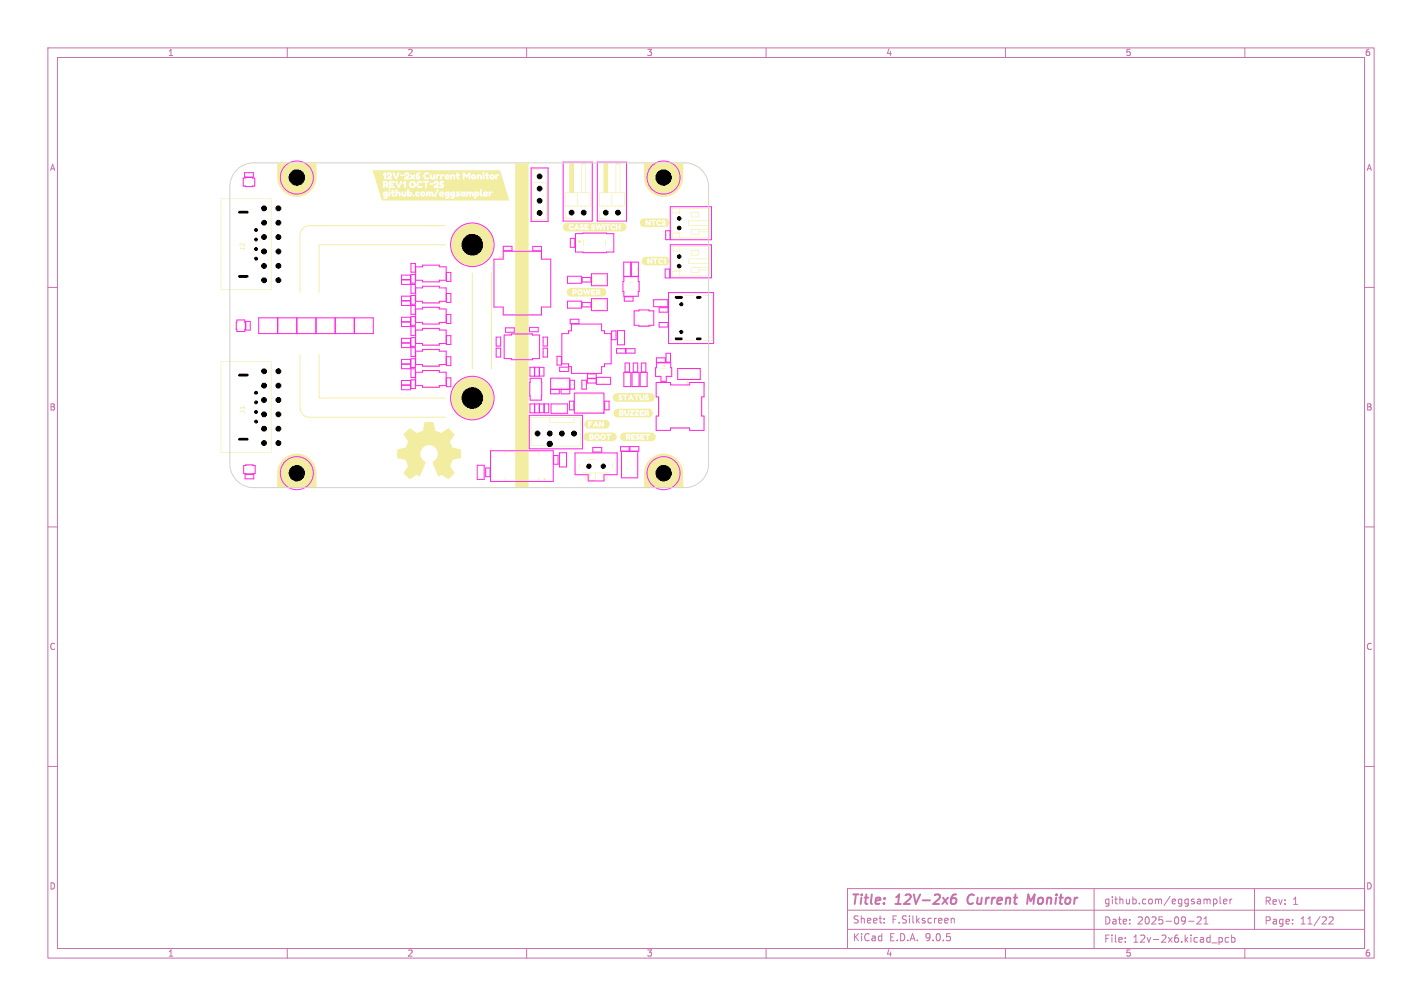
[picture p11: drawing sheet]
<svg xmlns="http://www.w3.org/2000/svg" width="297mm" height="210mm" viewBox="0 0 297 210" stroke-linecap="round" stroke-linejoin="round" font-family="sans-serif">
<defs><g id="words">
<g font-size="2.8" fill="#c872ab">
<text x="177.5" y="189.4">Title:</text>
<text x="187.2" y="189.4">12V-2x6</text>
<text x="202.9" y="189.4">Current</text>
<text x="216.2" y="189.4">Monitor</text>
</g>
<g font-size="2.1" fill="#c872ab">
<text x="230.5" y="189">github.com/eggsampler</text>
<text x="264" y="189.1">Rev:</text>
<text x="269.9" y="189.1">1</text>
<text x="178" y="196.7">KiCad</text>
<text x="178" y="193">Sheet:</text>
<text x="185.7" y="196.7">E.D.A.</text>
<text x="186.2" y="193">F.Silkscreen</text>
<text x="193.3" y="196.7">9.0.5</text>
<text x="230.5" y="193.2">Date:</text>
<text x="230.5" y="197">File:</text>
<text x="236.6" y="197">12v-2x6.kicad_pcb</text>
<text x="237.5" y="193.2">2025-09-21</text>
<text x="264" y="193.2">Page:</text>
<text x="271.5" y="193.2">11/22</text>
</g>
<g font-size="1.8" fill="#c872ab">
<text x="35" y="11.9">1</text>
<text x="85" y="11.9">2</text>
<text x="135" y="11.9">3</text>
<text x="185" y="11.9">4</text>
<text x="235" y="11.9">5</text>
<text x="285" y="11.9">6</text>
<text x="10.3" y="35.9">A</text>
<text x="285.4" y="35.9">A</text>
<text x="10.3" y="85.9">B</text>
<text x="285.3" y="85.9">B</text>
<text x="10.3" y="135.9">C</text>
<text x="285.3" y="135.9">C</text>
<text x="10.3" y="185.9">D</text>
<text x="285.3" y="185.9">D</text>
<text x="35" y="199.9">1</text>
<text x="85" y="199.9">2</text>
<text x="135" y="199.9">3</text>
<text x="185" y="199.9">4</text>
<text x="235" y="199.9">5</text>
<text x="285" y="199.9">6</text>
</g>
</g></defs>
<g fill="none" stroke="#c872ab" stroke-width=".21">
<path d="M10 10h277v190h-277zM12 12h273v186h-273zM60 10v2M110 10v2M160 10v2M210 10v2M260 10v2M10 60h2M285 60h2M10 110h2M285 110h2M10 160h2"/>
<path d="M285 160h2M60 198v2M110 198v2M160 198v2M177 194h108M177 190h108M177 185.5h108v12.5h-108zM184.7 192.6v.1M184.7 191.8v.1M198.7 191.7v1M198.7 191.8l.2-.1 .3 .1 .1 .9M210 198v2"/>
<path d="M228.5 185.5v12.5M235 196.6v.1M235 195.8v.1M248.2 192.3h1.2M250 191.5l.6-.1 .3 .4-.9 1.1h.9M251.5 192.9h.8M251.5 191.8l.4-.4v1.5M253.5 187.7v1.5M253.5 187.8l.4-.1 .3 .3-.2 .6h-.5M254.6 195.8l.4-.1 .3 .3-.1 .6h-.6M254.8 187.2v1.3l.2 .2M255.5 188.2l.8-.2-.1-.2-.4-.1-.3 .2 .1 .7h.6"/>
<path d="M256.6 195.8l-.4-.1-.3 .3 .1 .6h.6M256.9 187.7v1M257.2 195.8l.5-.1 .3 .3-.2 .6h-.6M257.2 195.2v1.5M257.3 187.7l-.4 .3M260 198v2M262 185.5v8.5M270 192.8v.1M270 192v.1M277.6 191.5l.6-.1 .3 .4-1 1.1h1"/>
</g>
<path d="M198.7 187.7a.64 .64 0 0 1 1 0v.6a.66 .66 0 0 1-1 .3M199.7 186.7a.81 .81 0 0 0-.9 .5M202.3 187l-.2 .9 .2 .7M216.1 186.7l-.8 1.4-.5-1.4-.3 2" fill="none" stroke="#c872ab" stroke-width=".4"/>
<g fill="#f2eda1">
<path d="M59 96a4.1 4.1 0 0 1 4.5-1 4.1 4.1 0 0 1 2.6 3.8v3h-8.2v-3.1h2.5a1.6 1.6 0 0 0 2.2 1.6 1.6 1.6 0 0 0 .4-2.7 1.6 1.6 0 0 0-2.6 .8v.3h-2.5a4.1 4.1 0 0 1 1.1-2.7z"/>
<path d="M107.6 34h2.8v18.5l2.6 .1v1.6l-.1-1.5h-2.5v12.9h2.5v-1.5h.1v1.6h-2.6v4.1h.7v.2l-.7-.1v5h.7v.1h-.7v19.1l2.2 .1v.8l-.1-.7h-2.1v6h2.1v-.6h.1v.8h-2.2v1.3h-2.8v-1.3l-2.2-.1 .1-.8 .1 .7h2v-6h-2v.7h-.2l.1-.9h2.1v-19.1h-.7v-.2l.7 .1v-5h-.7v-.1h.7v-4.1l-2.4-.1v-1.6l.1 1.6h2.3v-12.9h-2.3v1.4h-.1v-1.6h2.4z"/>
<path d="M135.6 96a4.1 4.1 0 0 1 4.5-1 4.1 4.1 0 0 1 2.6 3.8v3h-8.2v-3.1h2.5a1.6 1.6 0 0 0 2.2 1.6 1.6 1.6 0 0 0 .4-2.7 1.6 1.6 0 0 0-2.6 .8v.3h-2.5a4.1 4.1 0 0 1 1.1-2.7z"/>
<path d="M121.6 98.7l5.8 .1h-2.9l-.1 1.3-.2 .2h-.9l-.3-.3 .3 .2h.9l.1-.2v-1.2h-1.1v1.2h-.2v-1.2z"/>
<path d="M122.1 99.6l.3-.2v.7l.2 .1h-.5l.2-.1v-.5z"/>
<path d="M126.4 99.4h.5v.4l-.4 .3 .4 .1h-.6l.5-.6-.1-.1z"/>
<path d="M113.7 99.8l.3 .4h-.5z"/>
<path d="M85.1 89.8l.5-.4 1.5 1 1.2-.5 .4-1.8h1.9l.3 1.8 1.2 .5 1.6-1 .8 .8 .5 .5-.8 1.1a.59 .59 0 0 0 0 1 .77 .77 0 0 0 1 .8l1 .2 .1 1.8-1.5 .3a1.51 1.51 0 0 0 0 2.5l.1 .4-1.3 1.2-1.4-.9-.6 .3-1.2-3a1.84 1.84 0 0 0 .6-2.8 1.84 1.84 0 0 0-2.9 .1 1.84 1.84 0 0 0 .8 2.8l-1.2 3-.7-.4-1.4 .9-1.3-1.2 .7-1.1a.6 .6 0 0 0 0-1l-.3-.7-1.7-.4v-1.8l1.3-.3a.58 .58 0 0 0 .7-.7 .78 .78 0 0 0-.2-1.2l-.5-.9z"/>
<path d="M51.9 99.8l.4 .1z"/>
<path d="M51.9 99.1l.4 .1z"/>
<path d="M129.9 94.9h.4l-.3 .1v4h.3l-.1 .1h-.3z"/>
<path d="M132.7 94.9h.4v4.2h-.4l.3-.1v-4z"/>
<path d="M51.3 98.9l1.6 .1z"/>
<path d="M99.9 98.4v.4z"/>
<path d="M100.9 98.4h.1l-.1 .4z"/>
<path d="M101.5 98.5h.1v.3z"/>
<path d="M102.2 98.5h.1v.3z"/>
<path d="M121 96.9h.1v.9z"/>
<path d="M127.9 96.9h.1v.9z"/>
<path d="M51.7 97l1.2 .1h-1.2z"/>
<path d="M51.2 96.8l.4 .1-.2 .2z"/>
<path d="M117 95.8h.1v.4z"/>
<path d="M118.1 95.8h.1l-.1 .4z"/>
<path d="M115.7 95.8l.1 .4z"/>
<path d="M116.4 95.9h.1v.3z"/>
<path d="M122.9 95.8l1.8 .1h-1.8z"/>
<path d="M125.8 95.9h.4z"/>
<path d="M50.1 85.8h.9l.2 .5-.3-.3-.8-.1z"/>
<path d="M50 85.1l1-.1 .1-.2 .1 .6h-.2v-.2h-.7l.1 .3z"/>
<path d="M46.1 75.5h10.6v19.1l-10.6-.1 10.5-.1v-18.8h-10.4v18.8h-.1z"/>
<path d="M124.5 94.3h.5z"/>
<path d="M132.3 94l.4 .1h-.4z"/>
<path d="M130.3 94l.4 .1z"/>
<path d="M124.5 93.5h.5z"/>
<path d="M130.3 93.3l.4 .1z"/>
<path d="M132.3 93.3h.4l-.4 .1z"/>
<path d="M110.9 87.1l10.4-.1v6.1h-5.9l5.8-.1v-5.8h-1.3v1.1l-5.1-.1v-1l.1 1h4.9l.1-1h-8.9v5.8l3.2 .1h-3.3z"/>
<path d="M131 90.9l.3 .1v.1l-.3 .1z"/>
<path d="M129.8 90.6l.6-.3h5.7a.91 .91 0 0 1 .9 .9 .91 .91 0 0 1-.9 .9h-5.7a.9 .9 0 0 1-.7-1.3h1v.8a.16 .16 0 0 0 .2 .2 .16 .16 0 0 0 .1-.2v-.1h.2l.3 .3 .2-.1-.2-.3 .2-.4-.1-.2h.2v1h.8l.1-.3a.47 .47 0 0 0 .5 .4 .47 .47 0 0 0 .4-.5 .47 .47 0 0 0-.5-.5l.3 .1 .3-.2 .1 1h.7a.16 .16 0 0 0 .2-.2 .16 .16 0 0 0-.2-.1h-.5v-.2l.5-.1-.5-.1v-.2h.6l.1-.2 .4 .2v.8l.2 .1 .1-.9 .3-.1 .1-.1-1-.1-.1 .1-.1-.1h-.7l-.3 .2a.42 .42 0 0 0-.6-.2 .42 .42 0 0 0-.2 .5 .42 .42 0 0 0 .5 .3l-.1 .1-.3-.1-.1 .1h-.7v-.2l.4-.1-.4-.1v-.2h.5a.16 .16 0 0 0 .1-.1 .16 .16 0 0 0-.1-.2h-.7l-.1 .2-.6-.2h-.4l-.1 .2h-1z"/>
<path d="M123.4 90.9h.3l-.2 .3 .2 .3h-.3z"/>
<path d="M122.2 90.6l.6-.3h5.1a.9 .9 0 0 1 .9 .9 .9 .9 0 0 1-.9 .9h-5.1a.9 .9 0 0 1-.8-1.3h1.1v.9l.6 .1a.38 .38 0 0 0 .3-.6h.1a.62 .62 0 0 0 .6 .6 .62 .62 0 0 0 .6-.6 .61 .61 0 0 0 .9 .6 .61 .61 0 0 0 .1-1.1l.6 .2v.8h.3l.1-.8 .3-.1v-.2l-1.3 .1a.63 .63 0 0 0-.7-.1 .63 .63 0 0 0-.3 .6 .6 .6 0 0 0-.6-.6 .6 .6 0 0 0-.6 .6h-.2a.37 .37 0 0 0-.3-.6l-1.6 .2z"/>
<path d="M124.4 88.5l.1 .1h-.1z"/>
<path d="M122.6 87.6h3.8a.9 .9 0 0 1 .9 1 .9 .9 0 0 1-.9 .9h-3.8l-.6-.9 .3-.5h.5l.1 1h1.2l.1-.2h.5l.2 .2 .1-.2-.4-.8h.5l.1 1h.2v-.6l.5 .6 .3-.1-.1-1.1-.2 .1-.1 .6-.5-.7-.7 .2-.2-.2-.6 1.1h-.6v-.3l.4-.2-.1-.1h-.3v-.2h.5l.1-.2-.8-.1-.2 .2h-.5z"/>
<path d="M140 89.1l4.1 .1-4 .1z"/>
<path d="M95.5 80a4.4 4.4 0 0 1 7 .9 4.4 4.4 0 0 1-2.8 6.5 4.4 4.4 0 0 1-5.5-4.4h2.3a2.15 2.15 0 0 0 3 2.1 2.15 2.15 0 0 0 .5-3.7 2.15 2.15 0 0 0-3.5 1.3v.3h-2.3a4.4 4.4 0 0 1 1.3-3z"/>
<path d="M62.6 73.9l.1 .1v11.1a1.9 1.9 0 0 0 1.9 1.9l28.5 .1-.1 .1h-28.4a2.09 2.09 0 0 1-2.1-2.1z"/>
<path d="M134.9 85.9l.3 .1v.1l-.3 .1z"/>
<path d="M129.6 85.9h.3l-.2 .3 .2 .3h-.3z"/>
<path d="M128.4 85.6l.6-.3h6.9l.6 .9-.6 .9h-6.9a.9 .9 0 0 1-.7-1.3h1v1h.6a.47 .47 0 0 0 .3-.7v-.3h.2v.5a.53 .53 0 0 0 .5 .5 .53 .53 0 0 0 .5-.5v-.5l.6 .1-.5 .7v.2h.9v-.3h-.5l.6-.7 .1 .1h.4l-.5 .7 .1 .2h.8v-.3h-.4l.6-.7v1h.8a.16 .16 0 0 0 .1-.1 .16 .16 0 0 0-.1-.2h-.5v-.1l.5-.2-.5-.1v-.2h.5l.2-.1v.9a.16 .16 0 0 0 .2 .1 .16 .16 0 0 0 .1-.1v-.2h.2l.3 .3h.1l-.1-.4a.44 .44 0 0 0 .1-.5 .44 .44 0 0 0-.4-.3h-.4l-.1 .2-.2-.2h-.7l-.1 .2-.3-.2h-.7l-.1 .2-.2-.2h-.7l-.1 .2-.3-.2-.1 .7a.22 .22 0 0 1-.2 .2 .22 .22 0 0 1-.2-.2v-.5a.16 .16 0 0 0-.2-.2 .16 .16 0 0 0-.1 .2l-.5-.2-1.6 .2z"/>
<path d="M137.7 82.8v4.1z"/>
<path d="M146.4 82.8v4.1z"/>
<path d="M116.5 86l.6 .1h-.6z"/>
<path d="M120.3 82.2h5.9v3.8l-5.9 .1v-.1h5.8v-3.6h-5.8z"/>
<path d="M110.7 85l.1 .5z"/>
<path d="M111.5 85.1h.1v.4z"/>
<path d="M111.7 85.1h.1v.4z"/>
<path d="M112.5 85.1h.1v.4z"/>
<path d="M113.7 85l.1 .5z"/>
<path d="M114.5 85.1h.1v.4z"/>
<path d="M112.7 85.1h.1v.3z"/>
<path d="M113.5 85.1h.1l-.1 .3z"/>
<path d="M119 84.5h.1v.3z"/>
<path d="M119.7 84.5h.1v.3z"/>
<path d="M126.3 84.5h.1v.3z"/>
<path d="M127.1 84.5v.3z"/>
<path d="M116.5 84.5l.6 .1z"/>
<path d="M131.8 82.9l.1 .2h-.2z"/>
<path d="M128.2 82.3l.7-.2h6.9a.91 .91 0 0 1 .9 .9 .91 .91 0 0 1-.9 .9h-7l-.5-.2-.3-.4h1.2a.45 .45 0 0 0 .5 .3 .45 .45 0 0 0 .3-.6 .45 .45 0 0 0-.5-.3h.3l.1-.2 .6 .1v.9l.1 .1 .6-.1 .2 .1 .2-.3h.4l.3 .3v-.2l-.4-.9 .9 .1v1l.3-.1v-.9l.4-.1v.5a.52 .52 0 0 0 .4 .6 .52 .52 0 0 0 .6-.3h.2a.45 .45 0 0 0 .5 .3 .45 .45 0 0 0 .3-.6 .45 .45 0 0 0-.5-.3h.3a.3 .3 0 0 0-.1-.4 .3 .3 0 0 0-.4 .2 .46 .46 0 0 0 0 .5 .46 .46 0 0 0 .4 .2l-.1 .1-.3-.2-.3 .2v-.9h-.2v.6a.22 .22 0 0 1-.2 .3 .22 .22 0 0 1-.3-.3v-.5a.2 .2 0 0 0-.1-.1 .2 .2 0 0 0-.2 .1l-.1-.1h-.9l-.1 .1-.7-.1-.5 1.1h-.4v-.9h.3v-.2h-.9a.28 .28 0 0 1-.2 .1 .28 .28 0 0 1-.3-.1 .4 .4 0 0 0-.5 .3 .4 .4 0 0 0 .5 .4l-.1 .2-.3-.2-.1 .2h-1.2v-.5z"/>
<path d="M66.6 73.9l.1 .1v9h26.3l.1 .1-26.5 .1z"/>
<path d="M110.7 80h.1l-.1 2.6z"/>
<path d="M113 80.1h.1v2.5z"/>
<path d="M115.7 82.1h.4z"/>
<path d="M118 82.1h.3l-.3 .1z"/>
<path d="M115.7 81.4h.4z"/>
<path d="M117.9 81.4h.4z"/>
<path d="M84.6 81.2l.4 .1h-.4z"/>
<path d="M116.3 80.9l1.4 .1h-1.4z"/>
<path d="M92.1 80.5l.4 .4h-.6z"/>
<path d="M146 79.8l1.1-.1 .1 1.1h-.2v-.9z"/>
<path d="M88.3 80.5l.2 .2h3.1v-.2l.1 .2-3.3 .1z"/>
<path d="M130.3 78.4l.1 2.2h1.3v-2.2h.1v2.4l-1.6-.1z"/>
<path d="M132 78.4l.1 2.2h1.3v-2.2h.1v2.4l-1.6-.1z"/>
<path d="M133.7 78.4l.1 2.2h1.3v-2.2h.1v2.4l-1.6-.1z"/>
<path d="M84.6 80.5h.4z"/>
<path d="M140 80.4l4.1 .1-4 .1z"/>
<path d="M119.1 80.1h.1l-.1 .4z"/>
<path d="M119.8 80.1h.1v.4z"/>
<path d="M121.6 80.1h.1l-.1 .4z"/>
<path d="M122.3 80.1h.1v.4z"/>
<path d="M85.9 80l.1 .4z"/>
<path d="M86.6 80l.1 .4z"/>
<path d="M84.6 80.3h.4z"/>
<path d="M143.6 79.4l.1 .3 .4 .1-.4 .1v.4l-.1-.4-.4-.1 .4-.1z"/>
<path d="M125.8 80h.5z"/>
<path d="M113 79.8l.3-.1v.3z"/>
<path d="M93.3 79.6h.1l-.1 .4z"/>
<path d="M94 79.6h.1v.4z"/>
<path d="M123.4 79.8l.4 .1z"/>
<path d="M84.6 79.5h.4l-.4 .1z"/>
<path d="M116.3 79.2h1.4l-1.4 .1z"/>
<path d="M123.4 79.1l.4 .1z"/>
<path d="M142.2 77.1l4.1-.1v2.1h-4.1v-.1h4v-1.9z"/>
<path d="M125.8 79h.5z"/>
<path d="M123.4 78.8l.4 .1z"/>
<path d="M137 76.9h.1v1.5h.9l.1 .1h-1.1z"/>
<path d="M140.1 76.9h.1v1.6h-1.1l.1-.1h.9z"/>
<path d="M123.4 78.1l.4 .1z"/>
<path d="M85.9 77.8h.1v.3z"/>
<path d="M86.6 77.8h.1v.3z"/>
<path d="M110.7 77.4l.1 .4z"/>
<path d="M111.5 77.4h.1v.4z"/>
<path d="M111.7 77.4h.1v.4z"/>
<path d="M112.5 77.4h.1v.4z"/>
<path d="M112.7 77.5h.1v.3z"/>
<path d="M113.5 77.5h.1l-.1 .3z"/>
<path d="M88.3 77.5l3.3-.1 .1 .3-.1-.1h-3.1l-.1 .1z"/>
<path d="M117.6 77.4l.4 .1z"/>
<path d="M118.8 76.7l.6 .3-.5 .5z"/>
<path d="M98.6 56.9l.1 .1v20.1l-.2-.1z"/>
<path d="M102.6 56.9l.2 .1-.1 20.1-.2-.1z"/>
<path d="M138.2 76.9h.8z"/>
<path d="M84.6 76.8l.4 .1h-.4z"/>
<path d="M130.6 76.5h.1v.4z"/>
<path d="M131.4 76.5h.1l-.1 .4z"/>
<path d="M132.3 76.5l.1 .4z"/>
<path d="M133.1 76.5h.1l-.1 .4z"/>
<path d="M134 76.5h.1v.4z"/>
<path d="M134.8 76.5v.4z"/>
<path d="M117.6 76.7l.4 .1z"/>
<path d="M138.6 76.1l.4 .3-.4 .3z"/>
<path d="M92.1 76.1l.4 .4h-.6z"/>
<path d="M118.8 75.9h.1v.5h.5l-.5 .1z"/>
<path d="M125.6 76.4h.4l.1-.5h.1l-.1 .6z"/>
<path d="M88.3 76.1l.2 .2h3.1v-.2l.1 .2-3.3 .1z"/>
<path d="M84.6 76.1h.4l-.4 .1z"/>
<path d="M85.9 75.7h.1v.3z"/>
<path d="M86.6 75.7h.1v.3z"/>
<path d="M84.6 75.8l.4 .1h-.4z"/>
<path d="M137.8 75.5l.4 .1z"/>
<path d="M93.3 75.2h.1l-.1 .4z"/>
<path d="M94 75.2h.1v.4z"/>
<path d="M116.4 75.2h.1v.3z"/>
<path d="M117.1 75.1l.1 .4z"/>
<path d="M84.6 75.1h.4z"/>
<path d="M139.1 74.5h.2l-.1 .4z"/>
<path d="M139.9 74.5h.1v.4z"/>
<path d="M137.8 74.8h.4z"/>
<path d="M103.7 73.4h.1l-.1 .4z"/>
<path d="M104.4 73.4h.1v.4z"/>
<path d="M113.5 73.4h.1l-.1 .4z"/>
<path d="M114.2 73.4h.1v.4z"/>
<path d="M129.5 73.6l.4 .1z"/>
<path d="M131.5 73.6l.4 .1z"/>
<path d="M85.9 73.4h.1v.3z"/>
<path d="M86.6 73.4h.1v.3z"/>
<path d="M88.3 73.1l3.3-.1 .1 .3-.1-.1h-3.1l-.1 .1z"/>
<path d="M129.5 72.8l.4 .1h-.4z"/>
<path d="M131.5 72.8l.4 .1z"/>
<path d="M84.6 72.4l.4 .1h-.4z"/>
<path d="M92.1 71.7l.4 .4h-.6z"/>
<path d="M88.3 71.7l.2 .2h3.1v-.2l.1 .2-3.3 .1z"/>
<path d="M84.6 71.7h.4l-.4 .1z"/>
<path d="M85.9 71.3h.1v.3z"/>
<path d="M86.6 71.3h.1v.3z"/>
<path d="M84.6 71.5h.4z"/>
<path d="M103.7 71.1h.1l-.1 .4z"/>
<path d="M104.4 71.1h.1v.4z"/>
<path d="M113.5 71.1h.1l-.1 .4z"/>
<path d="M114.2 71.1h.1v.4z"/>
<path d="M93.3 70.8h.1l-.1 .4z"/>
<path d="M94 70.8h.1v.4z"/>
<path d="M142.9 71.1h2.2z"/>
<path d="M146.8 61.7h2.1l-.1 9.5-2-.1 1.9-.1v-9.2z"/>
<path d="M84.6 70.7h.4l-.4 .1z"/>
<path d="M129.2 70.3v.4z"/>
<path d="M130.2 70.3v.4z"/>
<path d="M127.8 69.9h.1v.3z"/>
<path d="M128.5 69.9h.1v.3z"/>
<path d="M106.1 69.5l.6 .1-.3 .4z"/>
<path d="M118.8 69.2h.6l-.5 .1v.4z"/>
<path d="M125.6 69.2l.5-.1 .1 .6h-.1l-.1-.4z"/>
<path d="M106.3 69.2l.4 .1z"/>
<path d="M85.9 69h.1v.3z"/>
<path d="M86.6 69h.1v.3z"/>
<path d="M111.3 69.1l.4 .1z"/>
<path d="M88.3 68.7l3.3-.1 .1 .3-.1-.1h-3.1l-.1 .1z"/>
<path d="M49.1 68.5l.3 .2-.2 .2z"/>
<path d="M56.6 68.8l.3 .1z"/>
<path d="M60.6 68.8l.3 .1z"/>
<path d="M64.6 68.8l.3 .1z"/>
<path d="M68.6 68.8l.3 .1z"/>
<path d="M72.6 68.8l.3 .1z"/>
<path d="M76.6 68.8l.3 .1z"/>
<path d="M51.2 67.3h.1v1.5z"/>
<path d="M106.3 68.5l.4 .1z"/>
<path d="M111.3 68.4l.4 .1z"/>
<path d="M49.3 67.3h.1v1.2z"/>
<path d="M54.3 67.7h.1v.7z"/>
<path d="M57.6 67.7h.1l-.1 .7z"/>
<path d="M58.3 67.7h.1v.7z"/>
<path d="M61.6 67.7h.1l-.1 .7z"/>
<path d="M62.3 67.7h.1v.7z"/>
<path d="M65.6 67.6v.8z"/>
<path d="M66.4 67.6v.8z"/>
<path d="M69.6 67.6v.8z"/>
<path d="M70.4 67.6v.8z"/>
<path d="M73.6 67.7h.1l-.1 .7z"/>
<path d="M74.3 67.7h.1v.7z"/>
<path d="M77.6 67.7h.1l-.1 .7z"/>
<path d="M135.9 67.9l.3 .4h-.5z"/>
<path d="M138.4 68.2h.4z"/>
<path d="M51.4 67.9h.1v.3z"/>
<path d="M52.1 67.8l.1 .4z"/>
<path d="M84.6 68l.4 .1h-.4z"/>
<path d="M133.5 67.9l2 .1h-1.9z"/>
<path d="M92.1 67.3l.4 .4h-.6z"/>
<path d="M88.3 67.3l.2 .2h3.1v-.2l.1 .2-3.3 .1z"/>
<path d="M119.9 67.4l.3 .1h-.3z"/>
<path d="M138.4 67.4h.4z"/>
<path d="M84.6 67.3h.4l-.4 .1z"/>
<path d="M56.6 67.1l.3 .1h-.3z"/>
<path d="M60.6 67.1l.3 .1h-.3z"/>
<path d="M64.6 67.1l.3 .1z"/>
<path d="M68.6 67.1l.3 .1z"/>
<path d="M72.6 67.1l.3 .1h-.3z"/>
<path d="M76.6 67.1l.3 .1h-.3z"/>
<path d="M85.9 66.9h.1v.3z"/>
<path d="M86.6 66.9h.1v.3z"/>
<path d="M84.6 67l.4 .1h-.4z"/>
<path d="M93.3 66.4h.1l-.1 .4z"/>
<path d="M94 66.4h.1v.4z"/>
<path d="M119.9 66.7l.3 .1h-.3z"/>
<path d="M84.6 66.3h.4z"/>
<path d="M138.4 65.1h.4z"/>
<path d="M133.5 64.8h1.9l.1 .1h-1.9z"/>
<path d="M85.9 64.6h.1v.3z"/>
<path d="M86.6 64.6h.1v.3z"/>
<path d="M123.9 62.8l.5-.3h1.5a.75 .75 0 0 1 .8 .8v.6a.75 .75 0 0 1-.8 .8h-1.4a.75 .75 0 0 1-.8-.8v-.6h.2v.6a.64 .64 0 0 0 .6 .6h1.4a.64 .64 0 0 0 .6-.6v-.6a.64 .64 0 0 0-.6-.6h-1.4a.64 .64 0 0 0-.6 .6l-.2-.1z"/>
<path d="M88.3 64.3l3.3-.1 .1 .3-.1-.1h-3.1l-.1 .1z"/>
<path d="M118.5 62.8h2.3v.1h-2.2v1.4l2.3 .1h-2.4z"/>
<path d="M138.4 64.3h.4z"/>
<path d="M122.3 63.9l.4 .1h-.4z"/>
<path d="M137.8 63.8h.4l-.4 .1z"/>
<path d="M84.6 63.6l.4 .1h-.4z"/>
<path d="M92.1 62.9l.4 .4h-.6z"/>
<path d="M122.3 63.2h.4z"/>
<path d="M88.4 62.9l.1 .2h3.1v-.2l.1 .2-3.3 .1z"/>
<path d="M84.6 62.9h.4l-.4 .1z"/>
<path d="M137.8 62.7l.4 .1-.4 .1z"/>
<path d="M131.1 62.7l.4 .1z"/>
<path d="M85.9 62.5h.1v.3z"/>
<path d="M86.6 62.5h.1v.3z"/>
<path d="M84.6 62.6l.4 .1h-.4z"/>
<path d="M93.3 62h.1l-.1 .4z"/>
<path d="M94 62h.1v.4z"/>
<path d="M131.1 62l.4 .1z"/>
<path d="M84.6 61.9h.4l-.4 .1z"/>
<path d="M124.8 60.7l.3 .1v.1l-.3 .1z"/>
<path d="M119.9 60.7l.2 .1v.1l-.2 .1z"/>
<path d="M118.6 60.4l.7-.3h6.4a.91 .91 0 0 1 .9 .9 .91 .91 0 0 1-.9 .9h-6.4a.91 .91 0 0 1-.8-1.3h1.1v.8a.16 .16 0 0 0 .1 .2 .16 .16 0 0 0 .2-.2v-.1h.3l.3-.3a.63 .63 0 0 0 .9 .6 .63 .63 0 0 0 .1-1.1h.3l.4 1.1h.2l.2-.6 .2 .5 .2 .1 .4-1 .1 1h.7a.16 .16 0 0 0 .2-.2 .16 .16 0 0 0-.2-.1h-.4v-.2l.4-.1-.4-.1v-.2h.5l.2-.1v.8a.16 .16 0 0 0 .1 .2 .16 .16 0 0 0 .2-.2v-.1h.2l.2 .3h.2l-.1-.4a.44 .44 0 0 0 .1-.5 .44 .44 0 0 0-.4-.3h-.5v.2l-.2-.2h-.7l-.3 .2-.2-.2-.2 .6-.2-.6h-.2l-.2 .6-.3-.6-.5 .1a.68 .68 0 0 0-1 .5v-.4l-.3-.2-1.7 .2z"/>
<path d="M142.9 61.7h2.2z"/>
<path d="M129.9 61l.5 .2-.5 .4z"/>
<path d="M63.3 47.5l.7-.4 .5-.1 28.6 .1-.1 .1h-28.3a1.9 1.9 0 0 0-2 1.9v11.9l-.1 .1-.1-12.1 .3-.8z"/>
<path d="M66.6 51h26.4l.1 .1-26.4 .1v9.8l-.1 .1z"/>
<path d="M130.2 58.9h.1v1.9l-.1-.1z"/>
<path d="M133.3 58.8l.1 .1v1.9z"/>
<path d="M50.1 51.8h.9l.2 .5-.3-.3-.8-.1z"/>
<path d="M50.1 50.8h.5l.4 .5v-.5h.1l.1 .7-.8-.6-.2 .1 .1 .4-.1 .1-.2-.2z"/>
<path d="M46.1 41.5h10.6v19.1l-10.6-.1 10.5-.1v-18.8h-10.4v18.8h-.1z"/>
<path d="M85.9 60.2h.1v.3z"/>
<path d="M86.6 60.2h.1v.3z"/>
<path d="M88.3 59.9l3.3-.1 .1 .3-.1-.1h-3.1l-.1 .1z"/>
<path d="M123.9 57.6l.5-.3h1.5a.75 .75 0 0 1 .8 .8v.6a.75 .75 0 0 1-.8 .8h-1.4a.75 .75 0 0 1-.8-.8v-.6h.2v.6a.64 .64 0 0 0 .6 .6h1.4a.64 .64 0 0 0 .6-.6v-.6a.64 .64 0 0 0-.6-.6h-1.4a.64 .64 0 0 0-.6 .6l-.2-.1z"/>
<path d="M84.6 59.2l.4 .1h-.4z"/>
<path d="M118.5 57.6h2.3v.1h-2.2v1.4l2.3 .1h-2.4z"/>
<path d="M131.4 58.9h.8z"/>
<path d="M92.1 58.5l.4 .4h-.6z"/>
<path d="M122.3 58.8h.4z"/>
<path d="M88.4 58.5l.1 .2h3.1v-.2l.1 .2-3.3 .1z"/>
<path d="M84.6 58.5h.4l-.4 .1z"/>
<path d="M85.9 58.1h.1v.3z"/>
<path d="M86.6 58.1h.1v.3z"/>
<path d="M84.6 58.2l.4 .1h-.4z"/>
<path d="M122.3 58h.4l-.4 .1z"/>
<path d="M93.3 57.6h.1l-.1 .4z"/>
<path d="M94 57.6h.1v.4z"/>
<path d="M140.3 51.5l7.9-.1 .1 6.2-7.9 .1-.1-.1h1.6v-.8h-1.4v.8h-.2l.1-1h1.5v-.1h-1.1v-.1h1.2v1.2h6.2v-1.2h-2.2l-.1 .5h-1.6l1.6-.1v-.5h2.3v-.4h-2.2v.4h-.1v-.4h-1.5v.9h-.1v-1h3.9v-.7h-4.4l4.4-.1v-.9h-4.3v.9h-.1v-1h4.4v-2.4h-6.2v1.1l-.1-.2-1.6-.1h1.6v-.8h-1.4v.8h-.2z"/>
<path d="M84.6 57.5h.4l-.4 .1z"/>
<path d="M139 56.9h.1l-.1 .4z"/>
<path d="M139.7 56.9h.1v.4z"/>
<path d="M130.5 56v.4z"/>
<path d="M131.5 56v.4z"/>
<path d="M132.1 56v.4z"/>
<path d="M133.1 56v.4z"/>
<path d="M85.9 55.8h.1v.3z"/>
<path d="M86.6 55.8h.1v.3z"/>
<path d="M88.3 55.5l3.3-.1 .1 .3-.1-.1h-3.1l-.1 .1z"/>
<path d="M95.5 48a4.4 4.4 0 0 1 7 .9 4.4 4.4 0 0 1-2.8 6.5 4.4 4.4 0 0 1-5.5-4.4h2.3a2.15 2.15 0 0 0 3 2.1 2.15 2.15 0 0 0 .5-3.7 2.15 2.15 0 0 0-3.5 1.3v.3h-2.3a4.4 4.4 0 0 1 1.3-3z"/>
<path d="M134.3 53.9l.5-.3h4.6l.6 .9-.6 .9h-4.5a.9 .9 0 0 1-.8-1.4h1.1v1l.2 .1 .1-.1v-.5l.5 .6 .2-.1 .1-1 .4 .2 .1 .9 .2-.1v-.5h.4a.53 .53 0 0 0 .4 .6 .53 .53 0 0 0 .6-.3v-.1a.34 .34 0 0 1-.5 .2 .34 .34 0 0 1-.1-.5 .34 .34 0 0 1 .4-.2l.6 .2v.7h.3v-1.2h-.3l-.4 .4a.38 .38 0 0 0-.3-.5 .38 .38 0 0 0-.4 .2l-.3 .5h-.4v-.3l.3-.1v-.2h-.9l-.1 .1-.3-.1-.1 .6-.5-.6-.2 .1h-1.1z"/>
<path d="M104.1 53.6h.8l-.4 .6z"/>
<path d="M144.3 52.2h1.7v1.1h-1.7v-.1h1.6v-.9h-1.5v.9h-.1z"/>
<path d="M121.8 52.6l4.8 .1z"/>
<path d="M112 52.2l.4 .1z"/>
<path d="M105.9 52.2l.3 .1h-.3z"/>
<path d="M112 51.5l.4 .1z"/>
<path d="M105.9 51.5h.3z"/>
<path d="M121.8 50.1h.2l-.1 1.3z"/>
<path d="M126.5 50.1h.1l-.1 1.3z"/>
<path d="M119.2 50.5h.1l-.1 .4z"/>
<path d="M119.9 50.5l.1 .4z"/>
<path d="M121 50.1l.4 .5h-.7z"/>
<path d="M140.4 43.5h7.8l.1 6.2h-7.9l-.1-.1h1.6v-.8h-1.4v.8h-.2l.1-.9h1.5v-.2h-1.1v-.1h1.2v1.2h6.2v-1.1h-2.2l-.1 .5-1.6-.1 1.6-.1v-.5h2.3v-.3h-2.2v.3h-.1v-.3h-1.5v.8h-.1v-1h3.9v-.6l-4.4-.1 4.4-.1v-.8h-4.3v.8h-.1v-1h4.4v-2.4h-6.2v1.2l-.1-.3h-1.6l1.6-.1v-.8h-1.4v.8h-.2z"/>
<path d="M139.1 48.9h.1l-.1 .4z"/>
<path d="M139.8 48.9h.1v.4z"/>
<path d="M121.8 48.7l4.8 .1z"/>
<path d="M120.4 47.3l.1 .2h-.1z"/>
<path d="M117.8 46.8l.7-.3h11.5a.91 .91 0 0 1 .8 .9 .91 .91 0 0 1-.9 .9h-11.5a.91 .91 0 0 1-.8-.9h1.2l.1 .4 .4 .2 .4-.1 .4 .1 .1-.3h.4l.2 .3 .3-.3a.45 .45 0 0 0 .5 .3 .45 .45 0 0 0 .3-.5 .45 .45 0 0 0-.5-.4l.3 .1 .3-.2 .1 1h.8v-.3h.5a.45 .45 0 0 0 .6 .3 .45 .45 0 0 0 .3-.5 .45 .45 0 0 0-.5-.4l.3 .1 .1-.3h.2l.4 1.1 .4-.6 .2 .5 .2 .1 .3-1 .2 1 .2-.1v-1l.5 .2v.9l.3-.1v-.5h.4a.53 .53 0 0 0 .4 .6 .53 .53 0 0 0 .6-.3l-.1-.1a.32 .32 0 0 1-.5 0 .32 .32 0 0 1 .1-.5 .32 .32 0 0 1 .4 .1l.2-.2 .1 1 .2-.1v-.4h.4v.3a.16 .16 0 0 0 .2 .2 .16 .16 0 0 0 .1-.2v-1h-.3v.5h-.4v-.3a.2 .2 0 0 0-.2-.2 .2 .2 0 0 0-.2 .2 .61 .61 0 0 0-.6-.2 .61 .61 0 0 0-.4 .6h-.4v-.3l.3-.1v-.2h-.9l-.2 .1-.1-.1-.3 .2-.2-.2-.2 .6-.3-.6h-.1l-.2 .6-.3-.6h-.5a.43 .43 0 0 0-.6 .3 .43 .43 0 0 0 .5 .5l-1.6 .1v-.2l.4-.1-.4-.1v-.2h.4a.16 .16 0 0 0 .2-.1 .16 .16 0 0 0-.2-.2l-.9 .2a.42 .42 0 0 0-.6-.2 .42 .42 0 0 0-.2 .5 .42 .42 0 0 0 .5 .3v.1l-.4-.1-.2 .1-.6-.9-.6 1.1-.1-.3a.34 .34 0 0 1-.4 .2 .34 .34 0 0 1-.2-.5 .34 .34 0 0 1 .4-.2l.2 .1a.38 .38 0 0 0-.2-.5 .38 .38 0 0 0-.5 .2l-.2 .5h-1.2z"/>
<path d="M133.9 45.9l.6-.3h4.9l.6 .9-.6 .9h-4.9a.9 .9 0 0 1-.7-1.3h1v.9l.2 .1 .1-.1v-.5l.5 .6h.3v-1.1l.4 .2 .1 .9h.2v-.6h.5a.53 .53 0 0 0 .3 .6 .53 .53 0 0 0 .7-.3l-.2-.1a.32 .32 0 0 1-.4 .1 .32 .32 0 0 1-.1-.5h.7l.2 .2 .3-.3a.21 .21 0 0 1 .1 .3 .21 .21 0 0 1-.3 .1l-.2 .3v.2h.7a.16 .16 0 0 0 .2-.2 .16 .16 0 0 0-.2-.1h-.2a.45 .45 0 0 0 .3-.5 .45 .45 0 0 0-.4-.4 .45 .45 0 0 0-.5 .4h-.7h.6a.38 .38 0 0 0-.3-.5 .38 .38 0 0 0-.4 .2l-.2 .5h-.5v-.3l.4-.1v-.2h-1l-.1 .1-.3-.1v.6l-.5-.6-.3 .2h-1z"/>
<path d="M111.3 38.1h2.8v7.8h-2.8l2.7-.1v-7.6h-2.6v7.6h-.1z"/>
<path d="M118.1 44.4h.1v1.2l1.2 .1h-1.3z"/>
<path d="M125.2 44.4h.1v1.2l1.3 .1h-1.4z"/>
<path d="M144.3 44.3l1.7-.1v1.1l-1.7 .1v-.2h1.6v-.8h-1.5v.8h-.1z"/>
<path d="M118.9 34.2h1v6h2.4v-5.9h-.7v5.9h-.2v-6h1v6h1l-.1 2.9h-.9v.3l-.1-.3h-.7l-.1 .3-.1-.3h-1.5l-.1 .2v-.2h-.8l-.1 .2v-.2l-1-.1 5.3-.1v-2.6h-2.5v2.6h-.1v-2.6h-2.5v2.6h-.2v-2.7h1z"/>
<path d="M126 34.2h1v6h2.4v-5.9h-.7v5.9h-.1v-6h1v6h.9v2.9h-.9l-.1 .3-.1-.3h-.7l-.1 .3v-.3h-1.6v.2l-.1-.2h-.7l-.1 .2-.1-.2-.9-.1 5.3-.1v-2.6h-2.5v2.6h-.2v-2.6h-2.5v2.6h-.1v-2.7h.9z"/>
<path d="M92.1 40.3l.3 .1h-.3z"/>
<path d="M101.3 40.3l.3 .1h-.3z"/>
<path d="M88.2 40.4h.2v.2h-.2z"/>
<path d="M80.4 38.2h.3v.2l-.3 .1z"/>
<path d="M87.2 36.9h.2v.2h-.2z"/>
<path d="M93.3 36.7l.2 .1h-.3z"/>
<path d="M98.8 36.8h.2v.3h-.2z"/>
<path d="M102.7 36.8h.2v.3h-.2z"/>
<path d="M77.8 35.5h26.7l1.9 6.4h-26.7l-.4-1.4h.6l.3 .4h.4l-.1 .2h-.4a.38 .38 0 0 0 .3 .5 .38 .38 0 0 0 .4-.2l.2-.3v-.9h.2v.7a.19 .19 0 0 0 .1 .2 .19 .19 0 0 0 .2-.2v-.7l.3 .1v.5a.29 .29 0 0 0 .3 .3 .29 .29 0 0 0 .3-.4h-.2v-.3h.1a.21 .21 0 0 0 .2-.3 .21 .21 0 0 0-.3-.1v-.3h.4v1.2a.19 .19 0 0 0 .2 .2 .19 .19 0 0 0 .2-.2v-.4l.1-.1 .2 .5a.2 .2 0 0 0 .2 .2 .2 .2 0 0 0 .2-.2l-.1-.7h.2v.3a.55 .55 0 0 0 .8 .5h.3v-.9a.2 .2 0 0 0-.2-.1 .2 .2 0 0 0-.2 .2l-.1 .5-.2-.5a.2 .2 0 0 0-.2-.2 .2 .2 0 0 0-.2 .2l-.6-.2-.2 .1v-.4h2l.1 1.3 1.1-.1 .2 .2 .1-.1 .1-.2-.3-.1-.1 .2h-.2l.1-.4h.6v.1a.46 .46 0 0 0 .4 .5 .46 .46 0 0 0 .5-.4l-.5-.2h.6l.1 .2a.57 .57 0 0 0 .8 .3 .57 .57 0 0 0 .1-.8h.3v.7a.2 .2 0 0 0 .2 .2 .2 .2 0 0 0 .1-.2l.2-.5 .1 .5a.2 .2 0 0 0 .1 .2 .2 .2 0 0 0 .2-.2l.1-.5 .2 .6 .7 .2 .3-.7 .5 .1a.59 .59 0 0 0 .4 .5 .59 .59 0 0 0 .6-.2l-.1-.2-.5-.1 .7-.1a.47 .47 0 0 0 .7 .4l-.1 .2h-.4a.44 .44 0 0 0 .4 .4 .44 .44 0 0 0 .4-.2l.2-.8a.47 .47 0 0 0 .7 .4l-.2 .2h-.3a.44 .44 0 0 0 .3 .4 .44 .44 0 0 0 .5-.2l.2-.4a.47 .47 0 0 0 .6 .2 .47 .47 0 0 0 .2-.6l.2 .1a.58 .58 0 0 0 .7 .4h.3v-.8h.2l.1 .8h.2l.2-.6 .2 .6h.2l.2-.6 .1 .6h.3v-.8h.2v1.1a.19 .19 0 0 0 .2 .2 .19 .19 0 0 0 .2-.2v-.3a.54 .54 0 0 0 .6-.6 .54 .54 0 0 0-.7-.4h-.3v.2l-.5-.2-.3 .1-.2-.1h-.6l-.1 .2-.2-.2h-.4a.49 .49 0 0 0-.6 .5l-.6-.2h.3l.1-.2a.44 .44 0 0 0-.5-.2 .44 .44 0 0 0-.3 .5 .44 .44 0 0 0 .5 .3h-.4l-.2 .2v-.9h-.3a.68 .68 0 0 0-.9 .5v-.5h-.5a.6 .6 0 0 0-.7 .5 .53 .53 0 0 0-.5-.6 .53 .53 0 0 0-.5 .6h-.5l.4-.8h8.6l.1 1a.3 .3 0 0 0 .2 .3 .3 .3 0 0 0 .3-.1l-.2-.4h.3a.58 .58 0 0 0 .4 .6 .58 .58 0 0 0 .6-.2l-.1-.2-.5-.1h.5l.1-.4h.2v.8h.3l.1-.6 .4-.2a.24 .24 0 0 0-.2-.3 .24 .24 0 0 0-.3 .1h-.2a.34 .34 0 0 1-.3 .2 .34 .34 0 0 1-.3-.2 .57 .57 0 0 0-.7 .5h-.3v-.8a.19 .19 0 0 0-.2-.2 .19 .19 0 0 0-.2 .2h-8.6l-.2-.2-.8 1.5h-.2l.1-.5a.4 .4 0 0 0-.1-.5 .4 .4 0 0 0-.5 .1l-.7-.1-.5 .2a.57 .57 0 0 0-.6-.2 .57 .57 0 0 0-.4 .5h-.6l.1-.2a.22 .22 0 0 0 .4 .1 .22 .22 0 0 0-.1-.4 .56 .56 0 0 0-.8 .5h-.6l-.2-.5h-.5l-.1-.5h-.2l-.1 .2h-2a.19 .19 0 0 0-.2-.2 .19 .19 0 0 0-.2 .2l-.7-.1-.1 .4-.3 .2a.19 .19 0 0 0-.2-.2 .19 .19 0 0 0-.1 .2 .77 .77 0 0 0-1.3 .3h-.6l-.2-.8h2.1a.2 .2 0 0 0 .3 .1 .2 .2 0 0 0 0-.3 .2 .2 0 0 0-.3 .1l-2.1 .1-.5-1.7h1.4l.1 1.2h.2l.1-.3h.2l.3 .4 .3-.2-.2-.4 .2-.4-.2-.3h.3l.1 1.2h1v-.3h-.7v-.2h.4a.17 .17 0 0 0 .1-.2 .17 .17 0 0 0-.1-.2h-.4v-.1h.6l.3-.3 .5 1.3 .2 .1 .2-.1 .4-1 .4 .2 .1-.1v.8l.2 .2 .2-.2v-.6h.6a.74 .74 0 0 0 .8 .8 .74 .74 0 0 0 .7-.8 .79 .79 0 0 0 .5 .7 .79 .79 0 0 0 .8-.2l-.1-.2a.42 .42 0 0 1-.6 0 .42 .42 0 0 1 .1-.6h.5l.1-.3 .6 .2v1l.2 .2 .2-.2v-.7l1.1 .2 .3-.3a.2 .2 0 0 0 .1 .2 .2 .2 0 0 0 .2-.2l.2-.2a.27 .27 0 0 1 .1 .4 .27 .27 0 0 1-.3 .1l-.3 .4v.2l1 .1 .1-.3a.53 .53 0 0 0 1 .1 .53 .53 0 0 0-.5-.8l.4-.2a.19 .19 0 0 0 .1-.2 .19 .19 0 0 0-.2-.1l-.6 .1-.1 .7 .5 .1v.2l-.3-.1-.3 .2-.4-.1a.59 .59 0 0 0 .1-1.1 .59 .59 0 0 0-.9 .5l-.7-.1-.1 .2h-.5v-.3h.3a.17 .17 0 0 0 .1-.2 .17 .17 0 0 0-.1-.1h-1.1l-.1 .1a.89 .89 0 0 0-1.4 .6 .74 .74 0 0 0-.8-.8 .74 .74 0 0 0-.7 .8h-.6v-.5l-.2-.2-.7 .4 .1-.3-.3-.1-.4 .9-.5-.9-.2 .1-1.1-.1-.2 .2-.7-.2h-.5l-.1 .2h-1.4l-.5-1.6h1.8l.2 .2h.2v.7l.2 .2 .1-.1 .1-.9a.2 .2 0 0 0 .2 .2 .2 .2 0 0 0 .2-.2l.2-.2a.27 .27 0 0 1 .1 .4 .27 .27 0 0 1-.3 .1l-.3 .4v.2l.9 .1a.2 .2 0 0 0 .2-.2 .2 .2 0 0 0-.2-.2h-.2l.1-.1a.57 .57 0 0 0 .1-.9h.3l.5 1.3 .2 .1 .5-.9 1 .2 .2-.3a.2 .2 0 0 0 .2 .2 .2 .2 0 0 0 .2-.2l.2-.2a.27 .27 0 0 1 .1 .4 .27 .27 0 0 1-.3 .1l-.4 .4 .1 .2 .9 .1a.2 .2 0 0 0 .2-.2 .2 .2 0 0 0-.2-.2h-.3l.5-.5 .3 .3-.3 .4 .1 .1 .1 .1 .4-.3 .3 .3 .2-.2-.3-.4h.4a.51 .51 0 0 0 .6 .6 .51 .51 0 0 0 .3-.8h.7l.2 .5 .5 .3a.33 .33 0 0 0 .4-.1 .33 .33 0 0 0 0-.4 .4 .4 0 0 1-.5 .1 .4 .4 0 0 1-.2-.5h1v.3a.55 .55 0 0 0 .7 .5h.4v-.8h.1l.1 .9 .3-.1v-.6h.3l.1-.2 .2 .9 .3-.1v-.5l.5 .1a.59 .59 0 0 0 .5 .5 .59 .59 0 0 0 .6-.2l-.1-.2-.6-.1h.6v-.4h.2v.7a.19 .19 0 0 0 .2 .2 .19 .19 0 0 0 .2-.2l.1-.5 .2 .5a.2 .2 0 0 0 .2 .2 .2 .2 0 0 0 .2-.2l-.1-.7 .4 .2v.4a.29 .29 0 0 0 .3 .3 .29 .29 0 0 0 .2-.4h-.1l-.1-.3h.2a.21 .21 0 0 0 .1-.3 .21 .21 0 0 0-.3-.1v-.2h.9v1.1a.2 .2 0 0 0 .2 .2 .2 .2 0 0 0 .2-.2v-.6l.4 .4 .5-.4v.8l.3-.1 .1-.5a.6 .6 0 0 0 .7 .6 .6 .6 0 0 0 .3-.9h.3v.7a.19 .19 0 0 0 .2 .2 .19 .19 0 0 0 .2-.2l.1-.5 .2 .5a.2 .2 0 0 0 .2 .2 .2 .2 0 0 0 .2-.2l-.1-.7h.2v.7a.19 .19 0 0 0 .2 .2 .19 .19 0 0 0 .2-.2v-.7l.3 .2v.4a.29 .29 0 0 0 .3 .3 .29 .29 0 0 0 .2-.4l-.1-.2h.3a.57 .57 0 0 0 .8 .6 .57 .57 0 0 0 .2-.9h.2v.7a.2 .2 0 0 0 .2 .2 .2 .2 0 0 0 .2-.2l.1-.5a.25 .25 0 0 0 .3-.1 .25 .25 0 0 0 0-.3h-.6a.39 .39 0 0 1-.3 .2 .39 .39 0 0 1-.4-.2h-.4l-.3 .5h-.3l.1-.1a.21 .21 0 0 0 .2-.3 .21 .21 0 0 0-.3-.1l-.1-.3-.3-.1v.4l-.3 .2a.19 .19 0 0 0-.2-.2 .19 .19 0 0 0-.2 .2l-.6-.2-.2 .1-.3-.1-.1 .2h-.3a.63 .63 0 0 0-.6-.2 .63 .63 0 0 0-.4 .5l-.1-.8h2.6a.21 .21 0 0 0 .3 .2 .21 .21 0 0 0 .1-.3 .21 .21 0 0 0-.3-.1l-.1 .2-2.9-.1-.5 .6-.5-.6h-.2l-.1 .2h-.9a.2 .2 0 0 0-.2-.2 .2 .2 0 0 0-.1 .2l-.2 .4-.5-.2-.3 .1-.3-.1-.3 .2a.56 .56 0 0 0-.6-.2 .56 .56 0 0 0-.4 .5h-.5l.5-.3a.32 .32 0 0 0-.6-.2l-.4 .2-.1-.2h-.5l-.3 .2a.2 .2 0 0 0-.2-.2 .2 .2 0 0 0-.2 .2l-.2 .5-.1-.5a.2 .2 0 0 0-.2-.2 .2 .2 0 0 0-.2 .2h-1l.2-.2h.6a.37 .37 0 0 0-.1-.4 .37 .37 0 0 0-.5 0 .74 .74 0 0 0-.6 .7l-1.2-.1 .4-.2a.2 .2 0 0 0 .2-.2 .2 .2 0 0 0-.2-.2 .83 .83 0 0 0-.8 .9h-.3l.2-.3-.2-.2-.3 .3-.4-.3-.3 .2a.59 .59 0 0 0-.5-.6 .59 .59 0 0 0-.7 .5l-.6-.1-.5 .2 .2-.5-.2-.1-.5 .9-.4-.9-.3 .1-.4-.1a.66 .66 0 0 0-.9 .5l-.1-.5h-.1l-.6 .4h-1.8z"/>
<path d="M57.9 34h8.2v3a4.1 4.1 0 0 1-4.1 4.1 4.1 4.1 0 0 1-4.1-4.2h2.5a1.6 1.6 0 0 0 2.2 1.6 1.6 1.6 0 0 0 .4-2.7 1.6 1.6 0 0 0-2.6 .9v.2h-2.5z"/>
<path d="M134.5 34h8.2v3a4.1 4.1 0 0 1-4.1 4.1 4.1 4.1 0 0 1-4.1-4.2h2.5a1.6 1.6 0 0 0 2.2 1.6 1.6 1.6 0 0 0 .4-2.7 1.6 1.6 0 0 0-2.6 .9v.2h-2.5z"/>
<path d="M52.7 38.9l.2 .3h-.4z"/>
<path d="M51.3 38.9l1.2 .1h-1.2z"/>
<path d="M51.2 37l1.6 .1z"/>
<path d="M51.9 36.8l.3 .1h-.3z"/>
<path d="M111.3 35.4h1.5l-1.4 .1-.1 1.4z"/>
<path d="M51.8 36.1l.4 .1z"/>
<circle cx="124.7" cy="91.2" r=".29"/>
<circle cx="125.9" cy="91.2" r=".29"/>
<circle cx="121.1" cy="61" r=".29"/>
<circle cx="99.6" cy="40.5" r=".15"/>
<circle cx="80.5" cy="40.5" r=".15"/>
<circle cx="93.4" cy="40.5" r=".15"/>
<circle cx="94.5" cy="40.5" r=".15"/>
<circle cx="85.6" cy="40.5" r=".15"/>
<circle cx="96.7" cy="40.5" r=".15"/>
<circle cx="86.2" cy="38.5" r=".37"/>
</g>
<g fill="none" stroke="#ff26e2" stroke-width=".21">
<path d="M50.8 37.2h.5v-.1l1.9 .1v1.6h-.5v.2l-1.9-.2zM51.1 36h1.8v1h-1.8zM110.9 35.1h3.6v11.1h-3.6zM117.6 33.8h6.1v12.4h-6.1zM124.8 33.8h6v12.4h-6zM83.9 57.4h1.8v1h-1.8zM83.9 58.4h1.8v1h-1.8zM85.8 55h1v1.8h-1zM85.8 57.3h1v1.8h-1zM85.8 59.4h1v1.8h-1zM93.2 56.9h1v1.8h-1v-3h-1.5v-.3h-3.5v.3h-1.4v2.8h1.4v.4h3.5v-.4h1.5M103.2 54.1h1.9v-1.6h8v1.6h1.9v10h-1.9v1.7h-8v-1.7h-1.9z"/>
<path d="M105.1 51.4h1.8v.9h-1.8zM111.3 51.4h1.8v1h-1.8zM118.5 57.7h3v1.4h-3zM119.1 49.8h1v1.8h-1zM120.2 48.8h1.5v-.1l6.5 .1v3.8h-1.6v.2l-6.4-.2zM121.6 57.9h1.8v1h-1.8zM123.5 57.2h3.3v2.5h-3.3zM130.3 54.7h1.4v3h-1.4zM130.3 57.8h3v1h.2v2.1h-.2v1h-3v-1h-.2v-2.1h.2zM131.9 54.7h1.4v3h-1.4zM138.9 56.2h1v1.8h-1zM140 48.2h-1v1.8h1"/>
<path d="M140 43.2h8.6v6.9h-8.6zM140 51.1h8.6v6.9h-8.6zM49.5 66.8h1.6v.5h.2l-.2 1.9h-1.6v-.4h-.1zM51.3 67.1h1v1.8h-1zM54 66.4h4v3.2h-4zM58 66.4h4v3.2h-4zM62 66.4h4v3.2h-4zM66 66.4h4v3.2h-4zM70 66.4h4v3.2h-4zM74 66.4h4v3.2h-4zM83.9 71.6h1.8v1h-1.8zM83.9 61.8h1.8v1h-1.8z"/>
<path d="M83.9 62.8h1.8v1h-1.8zM83.9 66.2h1.8v1h-1.8zM83.9 67.2h1.8v1h-1.8zM83.9 70.6h1.8v1h-1.8zM83.9 75h1.8v1h-1.8zM83.9 76h1.8v1h-1.8zM83.9 79.4h1.8v1h-1.8zM85.8 72.6h1v1.8h-1zM85.8 68.2h1v1.8h-1zM85.8 61.7h1v1.8h-1zM85.8 63.8h1v1.8h-1zM85.8 66.1h1v1.8h-1z"/>
<path d="M85.8 70.5h1v1.8h-1zM85.8 74.9h1v1.8h-1zM85.8 77h1v1.8h-1zM85.8 79.3h1v1.8h-1zM93.2 74.5h1v1.8h-1v-3h-1.5v-.3h-3.5v.3h-1.4v2.8h1.4v.4h3.5v-.4h1.5M93.2 61.3h1v1.8h-1v-3h-1.5v-.3h-3.5v.3h-1.4v2.8h1.4v.4h3.5v-.4h1.5M93.2 65.7h1v1.8h-1v-3h-1.5v-.3h-3.5v.3h-1.4v2.8h1.4v.4h3.5v-.4h1.5M93.2 70.1h1v1.8h-1v-3h-1.5v-.3h-3.5v.3h-1.4v2.8h1.4v.4h3.5v-.4h1.5M93.2 78.9h1v1.8h-1v-3h-1.5v-.3h-3.5v.3h-1.4v2.8h1.4v.4h3.5v-.4h1.5M103.6 72.7h1v1.8h-1zM103.6 70.4h1v1.8h-1zM105.3 69.9h1.5v-.2h4.4v.2h1.5v5h-1.5v.2h-4.4v-.2h-1.5z"/>
<path d="M105.6 68.4h1.8v1h-1.8zM110.6 68.3h1.8v1h-1.8zM110.7 76.7h.9v1.8h-.9zM110.7 79h2.4v4.5h-2.4zM111.7 76.7h.9v1.8h-.9zM112.7 76.7h.9v1.8h-.9zM113.4 72.7h1v1.8h-1zM113.4 70.4h1v1.8h-1zM116.3 74.4h1v1.8h-1zM116.9 76.6h1.8v1h-1.8zM118.5 62.9h3v1.4h-3zM119.1 66.6h1.8v1h-1.8z"/>
<path d="M119.3 67.7h6.3v1.4h.6v.6h1.4v6.3h-1.4v.6h-.6v1.4h-6.3v-1.4h-.6v-.6h-1.3v-6.3h1.3v-.6h.6zM121.5 79.4h1v1.8h-1zM121.6 63.1h1.8v1h-1.8zM122.7 78h1.8v1h-1.8zM122.7 79h1.8v1h-1.8zM123.5 62.4h3.3v2.5h-3.3zM124.6 78.8h2.9v1.4h-2.9zM127.7 69.1h1v1.8h-1zM128.8 72.8h1.8v.9h-1.8zM129 69h1.4v3h-1.4zM130.3 77.7h1.5v3h-1.5zM130.4 61.9h1.8v1h-1.8z"/>
<path d="M130.6 75.8h.9v1.8h-.9zM130.8 72.8h1.8v.9h-1.8zM132 77.7h1.5v3h-1.5zM132.3 75.8h.9v1.8h-.9zM132.4 64.9h1.1v-.2h2v.2h1.1v3h-1.1v.2h-2v-.2h-1.1zM133.7 77.7h1.5v3h-1.5zM134 75.8h.9v1.8h-.9zM136.5 62.6h3v1.4h-3zM137 79.9h3.1v.5h3.9v-.5h3v3h-.4v4h.4v3h-3v-.5h-3.9v.5h-3.1v-3h.5v-4h-.5zM137.1 74.7h1.9v.9h-1.9zM137.1 75.7h3v1.1h.2v1.8h-1.2v1h-1.1v-1h-1.1v-1.8h.2zM137.7 67.3h1.8v1h-1.8z"/>
<path d="M137.7 64.2h1.8v1h-1.8zM139.1 73.7h.9v1.9h-.9zM139.6 61.1h9.4v10.6h-9.4zM141.6 76.9h4.6v2.3h-4.6zM50.9 97.2h.4v-.1l2 .1v1.6h-.5v.2l-1.9-.2zM51.2 99h1.8v1h-1.8zM83.9 80.4h1.8v1h-1.8zM99.7 97.1h1.4v3h-1.4zM101.4 97.7h1v1.8h-1zM102.4 94.1h13.1v6.4h-13.1zM110.5 86.7h11.1v7h-11.1zM110.7 84.3h.9v1.9h-.9z"/>
<path d="M111.7 84.3h.9v1.9h-.9zM112.7 84.3h.9v1.9h-.9zM113.7 84.3h.9v1.9h-.9zM115 81.3h1.8v.9h-1.8v-3.2h4v3.2h-1.8v-.9h1.8M115.1 84.3h3.4v2h-3.4zM115.6 95.1h1v1.8h-1zM116.9 94.5h1.4v3h-1.4zM118.9 83.7h1v1.9h-1zM119 81.2v-1.8h1v1.8l-5 .1M119.9 82.1h6.3v4.2h-6.3zM120.1 94.6h8.8v4.5h-2.7v1.3h-3.4v-1.3h-2.7zM123.8 93.4h1.9v1h-1.9z"/>
<path d="M126.3 83.7h.9v1.9h-.9zM129.6 93.2h1.8v1h-1.8zM129.8 94.3h3.4v5.5h-3.4zM131.6 93.2h1.8v1h-1.8z"/>
<circle cx="62" cy="37.1" r="3.4"/>
<circle cx="138.6" cy="37.1" r="3.4"/>
<circle cx="98.6" cy="51.1" r="4.5"/>
<circle cx="62" cy="98.8" r="3.4"/>
<circle cx="98.6" cy="83.1" r="4.5"/>
<circle cx="138.6" cy="98.8" r="3.4"/>
</g>
<path d="M49.5 35.5a5 5 0 0 1 3.5-1.5h90a5 5 0 0 1 5 5v57.9a5 5 0 0 1-5 4.9h-90a5 5 0 0 1-5-5v-57.8a5 5 0 0 1 1.5-3.5z" fill="none" stroke="#d0d2cd" stroke-width=".21"/>
<g fill="#000" stroke="#000" stroke-width=".21">
<circle cx="62" cy="37.1" r="1.6"/>
<circle cx="112.7" cy="39.4" r=".5"/>
<circle cx="112.7" cy="36.8" r=".5"/>
<circle cx="138.6" cy="37.1" r="1.6"/>
<circle cx="53.5" cy="48" r=".3"/>
<circle cx="53.5" cy="50" r=".3"/>
<circle cx="53.5" cy="52" r=".3"/>
<circle cx="53.5" cy="54" r=".3"/>
<circle cx="55.1" cy="46.5" r=".51"/>
<circle cx="55.1" cy="55.5" r=".51"/>
<circle cx="55.1" cy="43.5" r=".51"/>
<circle cx="55.1" cy="52.5" r=".51"/>
<circle cx="55.1" cy="58.5" r=".51"/>
<circle cx="55.1" cy="49.5" r=".51"/>
<circle cx="58.1" cy="43.5" r=".51"/>
<circle cx="58.1" cy="55.5" r=".51"/>
<circle cx="58.1" cy="46.5" r=".51"/>
<circle cx="58.1" cy="58.5" r=".51"/>
<circle cx="58.1" cy="49.5" r=".51"/>
<circle cx="58.1" cy="52.5" r=".51"/>
<circle cx="98.6" cy="51.1" r="2.15"/>
<circle cx="112.7" cy="44.5" r=".5"/>
<circle cx="112.7" cy="41.9" r=".5"/>
<circle cx="119.4" cy="44.4" r=".5"/>
<circle cx="121.9" cy="44.4" r=".5"/>
<circle cx="126.5" cy="44.4" r=".5"/>
<circle cx="129.1" cy="44.4" r=".5"/>
<circle cx="141.8" cy="45.6" r=".38"/>
<circle cx="141.8" cy="55.5" r=".38"/>
<circle cx="141.8" cy="47.6" r=".38"/>
<circle cx="141.8" cy="53.5" r=".38"/>
<circle cx="55.1" cy="77.5" r=".51"/>
<circle cx="58.1" cy="77.5" r=".51"/>
<circle cx="142.3" cy="63.5" r=".32"/>
<circle cx="142.3" cy="69.3" r=".32"/>
<circle cx="53.5" cy="86" r=".3"/>
<circle cx="53.5" cy="88" r=".3"/>
<circle cx="53.5" cy="84" r=".3"/>
<circle cx="53.5" cy="82" r=".3"/>
<circle cx="55.1" cy="80.5" r=".51"/>
<circle cx="55.1" cy="86.5" r=".51"/>
<circle cx="55.1" cy="83.5" r=".51"/>
<circle cx="55.1" cy="89.5" r=".51"/>
<circle cx="55.1" cy="92.5" r=".51"/>
<circle cx="58.1" cy="86.5" r=".51"/>
<circle cx="58.1" cy="80.5" r=".51"/>
<circle cx="58.1" cy="83.5" r=".51"/>
<circle cx="58.1" cy="89.5" r=".51"/>
<circle cx="58.1" cy="92.5" r=".51"/>
<circle cx="62" cy="98.8" r="1.6"/>
<circle cx="98.6" cy="83.1" r="2.15"/>
<circle cx="112.3" cy="90.5" r=".51"/>
<circle cx="114.8" cy="90.5" r=".51"/>
<circle cx="114.8" cy="92.7" r=".55"/>
<circle cx="117.4" cy="90.5" r=".51"/>
<circle cx="119.9" cy="90.5" r=".51"/>
<circle cx="123" cy="97.3" r=".45"/>
<circle cx="126" cy="97.3" r=".45"/>
<circle cx="138.6" cy="98.8" r="1.6"/>
</g>
<path d="M50 57.7h1.6M50 44.3h1.6M50 78.3h1.6M141.2 70.7h1.1M141.2 62.1h1.1M145.6 70.7h.6M145.6 62.1h.6M50 91.7h1.6" fill="none" stroke="#000" stroke-width=".6"/>
<use href="#words"/>
</svg>
